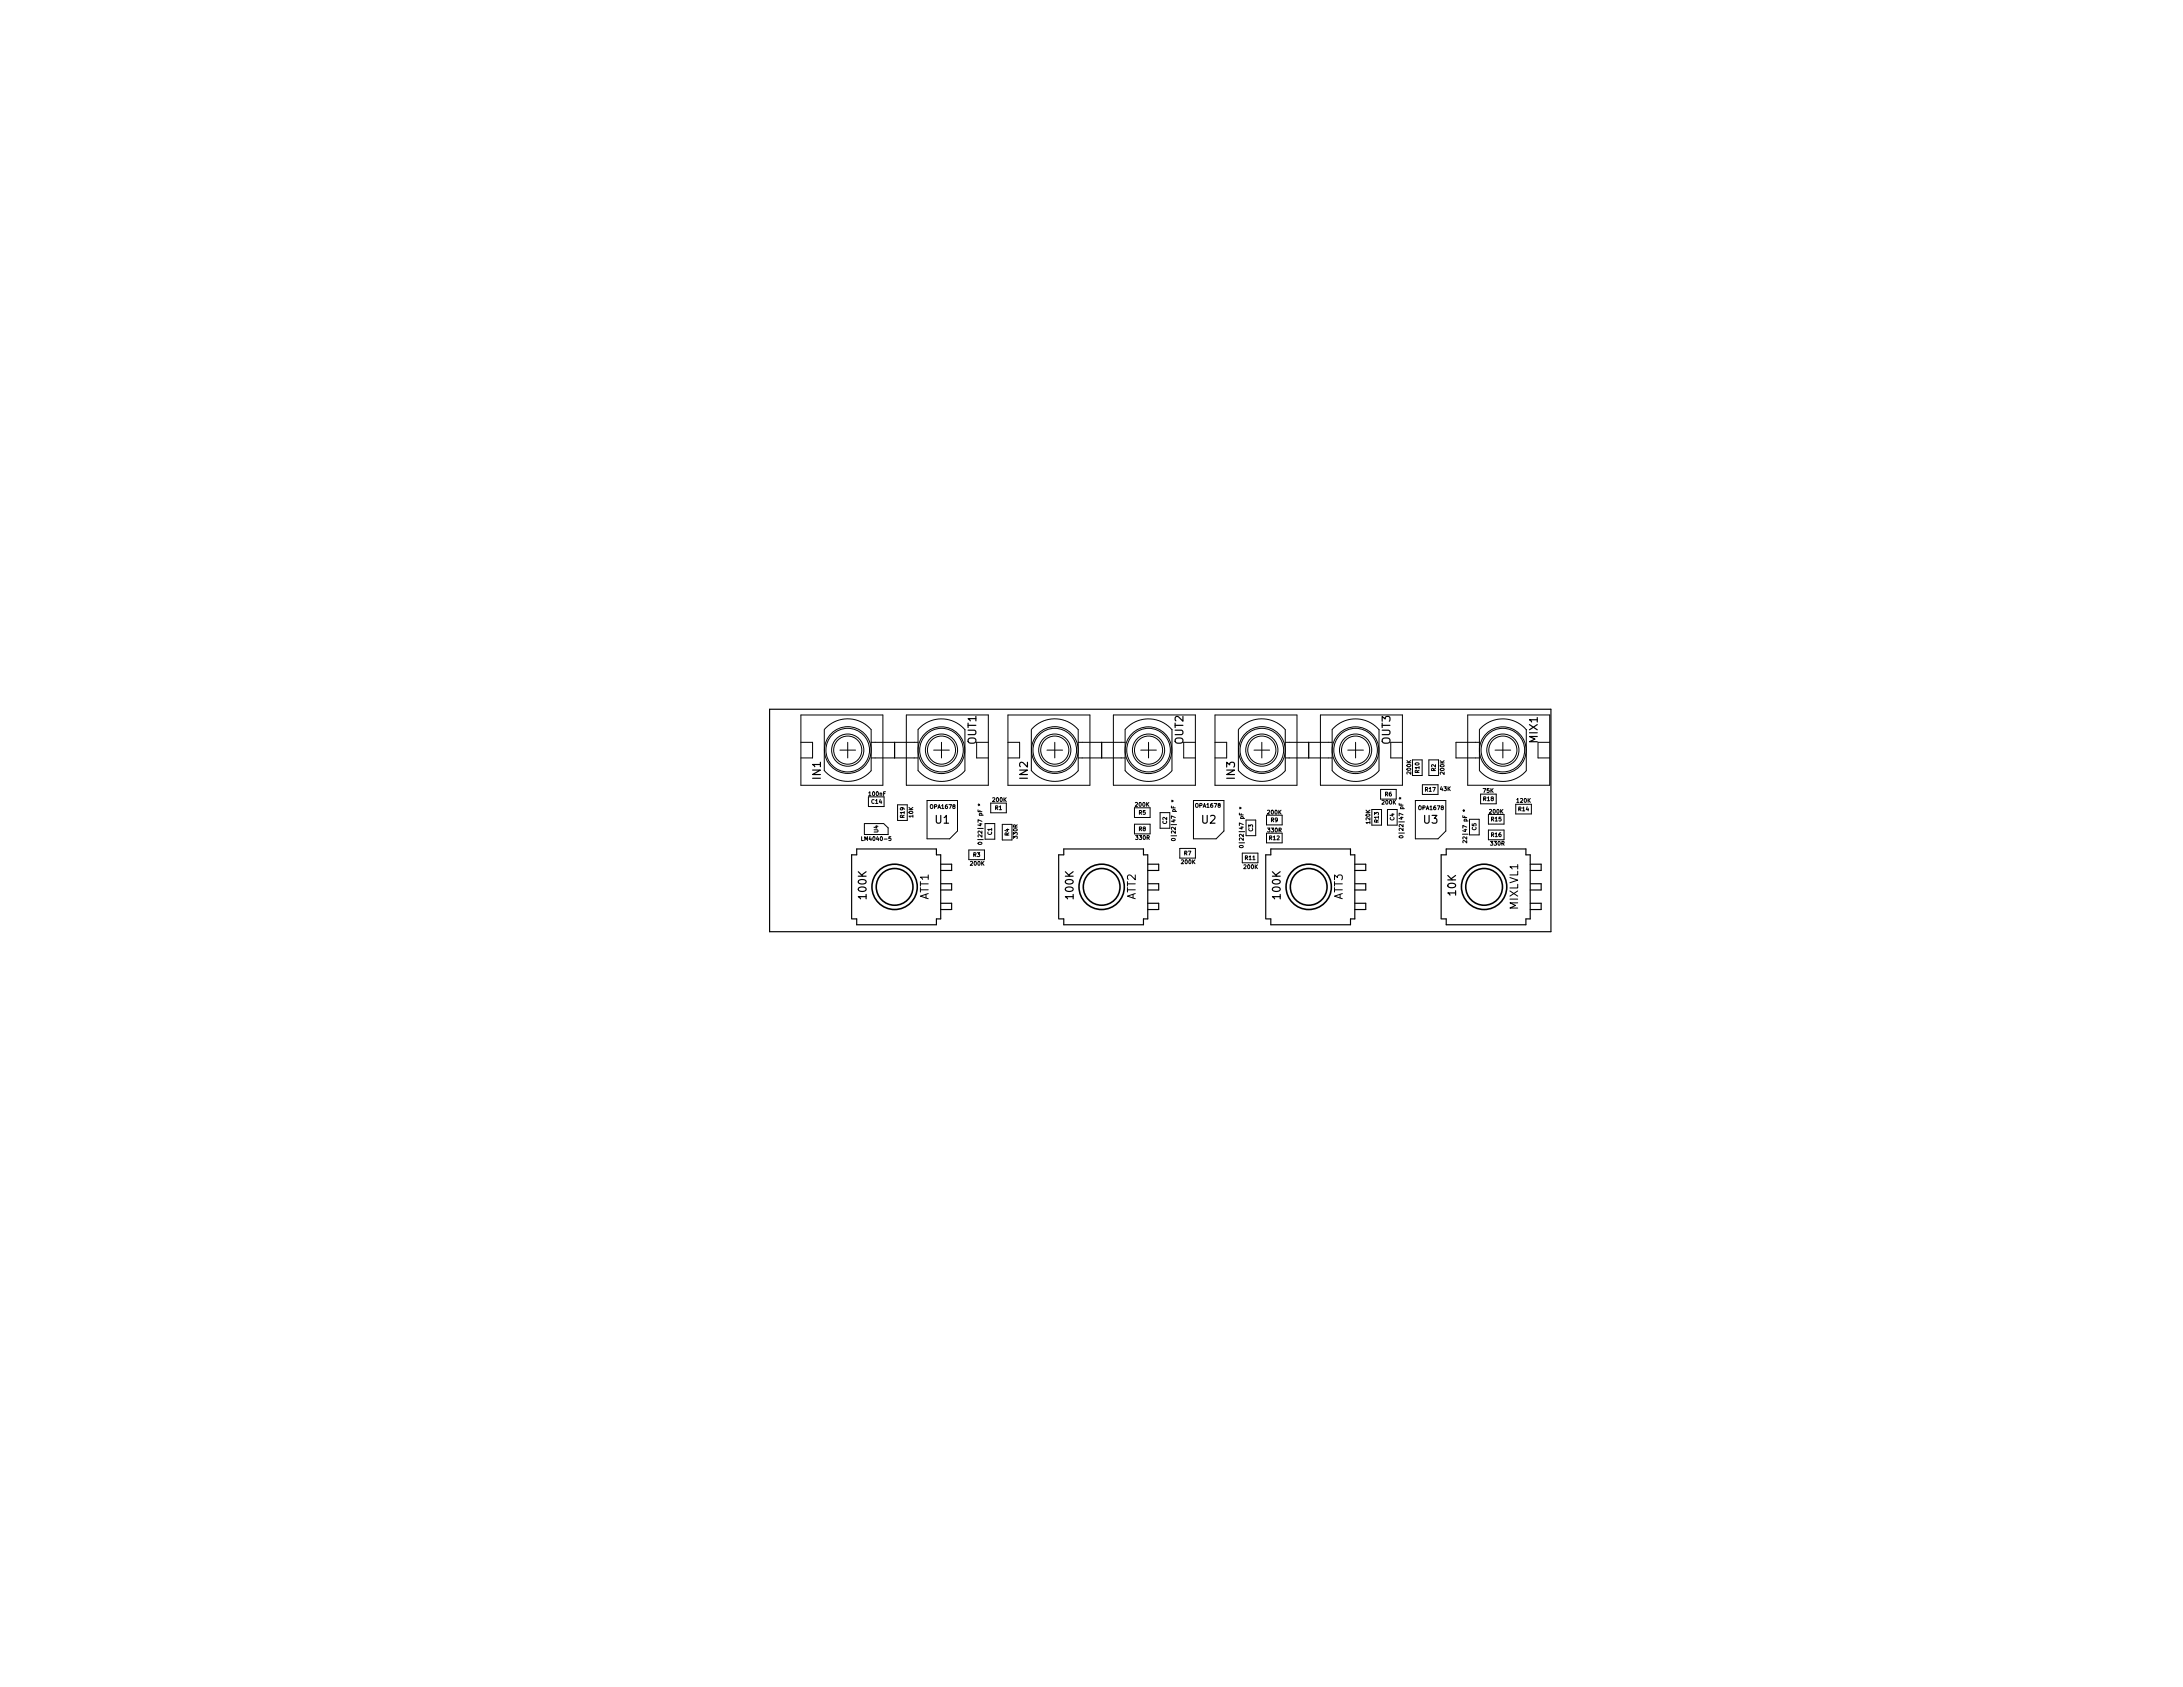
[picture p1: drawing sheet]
<svg xmlns="http://www.w3.org/2000/svg" width="279mm" height="216mm" viewBox="0 0 279 216" stroke-linecap="round" stroke-linejoin="round" font-family="sans-serif">
<defs><g id="words">
<g font-size="1.4">
<text x="124.9" y="95.3" transform="rotate(-90 124.9 95.3)">OUT1</text>
<text x="151.5" y="95.3" transform="rotate(-90 151.5 95.3)">OUT2</text>
<text x="178" y="95.3" transform="rotate(-90 178 95.3)">OUT3</text>
<text x="196.8" y="95" transform="rotate(-90 196.8 95)">MIX1</text>
<text x="105.1" y="99.7" transform="rotate(-90 105.1 99.7)">IN1</text>
<text x="131.5" y="99.7" transform="rotate(-90 131.5 99.7)">IN2</text>
<text x="158" y="99.7" transform="rotate(-90 158 99.7)">IN3</text>
<text x="119.7" y="105.4">U1</text>
<text x="153.8" y="105.4">U2</text>
<text x="182.2" y="105.4">U3</text>
<text x="110.9" y="115" transform="rotate(-90 110.9 115)">100K</text>
<text x="118.8" y="115.2" transform="rotate(-90 118.8 115.2)">ATT1</text>
<text x="137.4" y="115" transform="rotate(-90 137.4 115)">100K</text>
<text x="145.3" y="115.2" transform="rotate(-90 145.3 115.2)">ATT2</text>
<text x="163.9" y="115" transform="rotate(-90 163.9 115)">100K</text>
<text x="171.9" y="115.2" transform="rotate(-90 171.9 115.2)">ATT3</text>
<text x="186.3" y="114.6" transform="rotate(-90 186.3 114.6)">10K</text>
<text x="194.3" y="116.4" transform="rotate(-90 194.3 116.4)">MIXLVL1</text>
</g>
<g font-size=".7">
<text x="111.2" y="101.8">100nF</text>
<text x="177.3" y="101.9">R6</text>
<text x="180.6" y="99" transform="rotate(-90 180.6 99)">200K</text>
<text x="181.6" y="98.9" transform="rotate(-90 181.6 98.9)">R10</text>
<text x="182.4" y="101.3">R17</text>
<text x="183.7" y="98.7" transform="rotate(-90 183.7 98.7)">R2</text>
<text x="184.3" y="101.2">43K</text>
<text x="184.9" y="99.1" transform="rotate(-90 184.9 99.1)">200K</text>
<text x="189.8" y="101.4">75K</text>
<text x="110.6" y="107.6">LM4040-5</text>
<text x="111.6" y="102.8">C14</text>
<text x="112.4" y="106.5" transform="rotate(-90 112.4 106.5)">U4</text>
<text x="115.8" y="104.6" transform="rotate(-90 115.8 104.6)">R19</text>
<text x="116.9" y="104.6" transform="rotate(-90 116.9 104.6)">10K</text>
<text x="119.1" y="103.5">OPA1678</text>
<text x="125.7" y="107.4" transform="rotate(-90 125.7 107.4)">0|22|47 pF *</text>
<text x="126.9" y="106.8" transform="rotate(-90 126.9 106.8)">C1</text>
<text x="127.1" y="102.6">200K</text>
<text x="127.4" y="103.7">R1</text>
<text x="129.2" y="106.9" transform="rotate(-90 129.2 106.9)">R4</text>
<text x="130.2" y="107.3" transform="rotate(-90 130.2 107.3)">330R</text>
<text x="145.3" y="103.2">200K</text>
<text x="145.4" y="107.5">330R</text>
<text x="145.8" y="106.4">R8</text>
<text x="145.8" y="104.2">R5</text>
<text x="149.3" y="105.4" transform="rotate(-90 149.3 105.4)">C2</text>
<text x="150.5" y="106.9" transform="rotate(-90 150.5 106.9)">0|22|47 pF *</text>
<text x="153.1" y="103.4">OPA1678</text>
<text x="159.2" y="107.8" transform="rotate(-90 159.2 107.8)">0|22|47 pF *</text>
<text x="160.3" y="106.4" transform="rotate(-90 160.3 106.4)">C3</text>
<text x="162.3" y="104.2">200K</text>
<text x="162.3" y="106.5">330R</text>
<text x="162.5" y="107.5">R12</text>
<text x="162.7" y="105.2">R9</text>
<text x="175.4" y="105.4" transform="rotate(-90 175.4 105.4)">120K</text>
<text x="176.4" y="105.2" transform="rotate(-90 176.4 105.2)">R13</text>
<text x="176.9" y="102.9">200K</text>
<text x="178.4" y="105" transform="rotate(-90 178.4 105)">C4</text>
<text x="179.6" y="106.6" transform="rotate(-90 179.6 106.6)">0|22|47 pF *</text>
<text x="181.6" y="103.7">OPA1678</text>
<text x="187.7" y="107.4" transform="rotate(-90 187.7 107.4)">22|47 pF *</text>
<text x="189" y="106.2" transform="rotate(-90 189 106.2)">C5</text>
<text x="189.9" y="102.5">R18</text>
<text x="190.7" y="104.1">200K</text>
<text x="190.9" y="107.1">R16</text>
<text x="190.9" y="105.1">R15</text>
<text x="194.2" y="102.7">120K</text>
<text x="194.4" y="103.8">R14</text>
<text x="124.2" y="110.8">200K</text>
<text x="124.6" y="109.7">R3</text>
<text x="151.2" y="110.6">200K</text>
<text x="151.6" y="109.5">R7</text>
<text x="159.2" y="111.2">200K</text>
<text x="159.4" y="110.1">R11</text>
<text x="190.8" y="108.2">330R</text>
</g>
</g></defs>
<g fill="none" stroke="#000" stroke-width=".15">
<path d="M98.5 90.8h100v28.4h-100zM109 117.5v-8.1h.7v-.7h10.1v.7h.6v8.2h-.6v.8h-10.1v-.8h-.7M120.4 110.6h1.4v.8h-1.4M120.4 115.6h1.4v.8h-1.4M120.5 113.1h1.3v.8h-1.4M135.5 117.5v-8.1h.7v-.7h10.1v.7h.6v8.2h-.6v.8h-10.1v-.8h-.7M146.9 110.6h1.4v.8h-1.4M146.9 115.6h1.4v.8h-1.4M146.9 113.1h1.4v.8h-1.4M162 117.5v-8.1h.6v-.7h10.3v.7h.5v8.2h-.5v.8h-10.3v-.8h-.6M173.4 110.6h1.4v.8h-1.4M173.4 115.6h1.4v.8h-1.4"/>
<path d="M173.4 113.1h1.4v.8h-1.4M184.4 117.5v-8.1h.7v-.7h10.2v.7h.5v8.2h-.5v.8h-10.2v-.8h-.7M195.8 110.6h1.5v.8h-1.5M195.8 115.6h1.5v.8h-1.5M195.9 113.1h1.4v.8h-1.5"/>
</g>
<g fill="none" stroke="#000" stroke-width=".13">
<path d="M102.5 95h1.5v2h-1.5M107.5 96h2M108.5 95v2M111.5 93.4a4 4 0 0 0-6 0v5.2a4 4 0 0 0 6 0M111.5 95h6M111.5 97h6M111.5 93.4v5.2M113 91.5h-10.5v9M113 91.5v9M114.5 95v2M116 91.5h10.5v9h-10.5v-9M117.5 93.4v5.2a4 4 0 0 0 6 0"/>
<path d="M117.5 93.4a4 4 0 0 1 6 0M119.5 96h2M120.5 95v2M123.5 93.4v5.2M126.5 95h-1.5v2h1.5M129 95h1.5v2h-1.5M132 93.4v5.2a4 4 0 0 0 6 0M132 93.4a4 4 0 0 1 6 0v5.2M134 96h2M135 95v2M138 95h6M138 97h6"/>
<path d="M141 95v2M144 93.4v5.2M144 98.6a4 4 0 0 0 6 0M144 93.4a4 4 0 0 1 6 0M146 96h2M147 95v2M150 93.4v5.2M153 95h-1.5v2h1.5M153 91.5h-10.5v9h10.5v-9M155.5 95h1.5v2h-1.5M155.5 91.5h10.5v9h-10.5zM158.5 98.6a4 4 0 0 0 6 0"/>
<path d="M158.5 98.6v-5.2a4 4 0 0 1 6 0v5.2M160.5 96h2M161.5 95v2M164.5 95h6M164.5 97h6M167.5 95v2M169 91.5h10.5v9h-10.5zM172.5 96h2M173.5 95v2M176.5 93.4v5.2M176.5 93.4a4 4 0 0 0-6 0v5.2a4 4 0 0 0 6 0M179.5 95h-1.5v2h1.5"/>
<path d="M180.8 97.2h1.2v2h-1.2zM182.9 97.2h1.2v2h-1.2zM187.9 91.5h10.4v9h-10.4zM189.3 95h-3v2h3M191.3 96h2M192.3 95v2M195.3 93.4v5.2M195.4 93.4a4 4 0 0 0-6.1 0l.1 5.2a4 4 0 0 0 5.9 0M198.4 95h-1.6v2h1.6M102.5 100.5h10.5M110.3 107.1v.5h.2M110.6 105.4v1.4h3.1v-.8l-.6-.6h-2.4"/>
<path d="M111.1 102h2v1.2h-2zM114 107.1h-.2v.2h.2v.2h-.2M114.9 103h1.2v2h-1.2zM118.7 102.4h3.8v4l-1 1h-2.8zM124 108.8h2v1.2h-2zM125.2 103h.1M125.2 107.8a.24 .24 0 0 1 .3 0 .24 .24 0 0 1 .2 .2 .24 .24 0 0 1-.3 .1 .24 .24 0 0 1-.2-.2zM125.2 102.9v.2M125.4 102.9l-.1 .1 .1 .1M126.1 105.4h1.2v2h-1.2zM126.8 102.8h2v1.2h-2zM128.3 105.5h1.2v2h-1.2z"/>
<path d="M139.5 100.5v-9h-10.5v9h10.5M145.2 103.4h2v1.2h-2zM145.2 105.5h2v1.2h-2zM148.5 104h1.2v2h-1.2zM149.9 102.5h.1M149.9 107.4a.24 .24 0 0 1 .3-.1 .24 .24 0 0 1 .2 .2 .24 .24 0 0 1-.3 .1 .24 .24 0 0 1-.2-.2zM150 102.4v.2M150.1 102.4l-.1 .1 .1 .1M151 108.6h2v1.2h-2zM152.8 102.4h3.8v4l-1 1h-2.8zM158.6 103.4h.1M158.7 108.2a.24 .24 0 0 1 .3 0 .24 .24 0 0 1 .1 .2 .24 .24 0 0 1-.3 .1 .24 .24 0 0 1-.2-.2z"/>
<path d="M158.7 103.3v.2M158.8 103.3l-.1 .1 .1 .1M159 109.2h2v1.2h-2zM159.5 105h1.2v2h-1.2zM162.1 104.3h2v1.3h-2zM162.1 106.6h2v1.3h-2zM175.6 103.6h1.2v2h-1.2zM176.7 101h2v1.3h-2zM177.6 103.6h1.2v2h-1.2zM179.1 102.2h.1M179.1 107a.24 .24 0 0 1 .3-.1 .24 .24 0 0 1 .2 .3 .24 .24 0 0 1-.3 .1 .24 .24 0 0 1-.2-.3zM179.1 102v.3"/>
<path d="M179.3 102.1l-.1 .1h.1M181.1 102.4h3.9v4l-1 1h-2.9zM182 100.4h2v1.3h-2zM187.2 103.7h.1M187.3 103.6v.3M187.4 103.7h-.1l.1 .1M187.7 107.6v.3l-.3-.3-.2 .1 .1 .2M188.1 104.8h1.2v2h-1.2zM189.5 101.6h2v1.3h-2zM190.5 104.2h2v1.3h-2zM190.5 106.2h2v1.3h-2zM194 102.9h2v1.3h-2z"/>
<circle cx="108.5" cy="96" r="2.06"/>
<circle cx="108.5" cy="96" r="2.79"/>
<circle cx="108.5" cy="96" r="1.8"/>
<circle cx="108.5" cy="96" r="2.99"/>
<circle cx="120.5" cy="96" r="2.99"/>
<circle cx="120.5" cy="96" r="2.06"/>
<circle cx="120.5" cy="96" r="2.79"/>
<circle cx="120.5" cy="96" r="1.8"/>
<circle cx="135" cy="96" r="2.79"/>
<circle cx="135" cy="96" r="2.06"/>
<circle cx="135" cy="96" r="1.8"/>
<circle cx="135" cy="96" r="2.99"/>
<circle cx="147" cy="96" r="2.99"/>
<circle cx="147" cy="96" r="2.79"/>
<circle cx="147" cy="96" r="2.06"/>
<circle cx="147" cy="96" r="1.8"/>
<circle cx="161.5" cy="96" r="2.79"/>
<circle cx="161.5" cy="96" r="1.8"/>
<circle cx="161.5" cy="96" r="2.06"/>
<circle cx="161.5" cy="96" r="2.99"/>
<circle cx="173.5" cy="96" r="2.99"/>
<circle cx="173.5" cy="96" r="2.79"/>
<circle cx="173.5" cy="96" r="1.8"/>
<circle cx="173.5" cy="96" r="2.06"/>
<circle cx="192.3" cy="96" r="2.99"/>
<circle cx="192.3" cy="96" r="2.06"/>
<circle cx="192.3" cy="96" r="2.79"/>
<circle cx="192.3" cy="96" r="1.8"/>
</g>
<g fill="none" stroke="#000" stroke-width=".2">
<circle cx="114.5" cy="113.5" r="2.9"/>
<circle cx="114.5" cy="113.5" r="2.35"/>
<circle cx="141" cy="113.5" r="2.9"/>
<circle cx="141" cy="113.5" r="2.35"/>
<circle cx="167.5" cy="113.5" r="2.9"/>
<circle cx="167.5" cy="113.5" r="2.35"/>
<circle cx="189.9" cy="113.5" r="2.9"/>
<circle cx="189.9" cy="113.5" r="2.35"/>
</g>
<use href="#words"/>
</svg>
